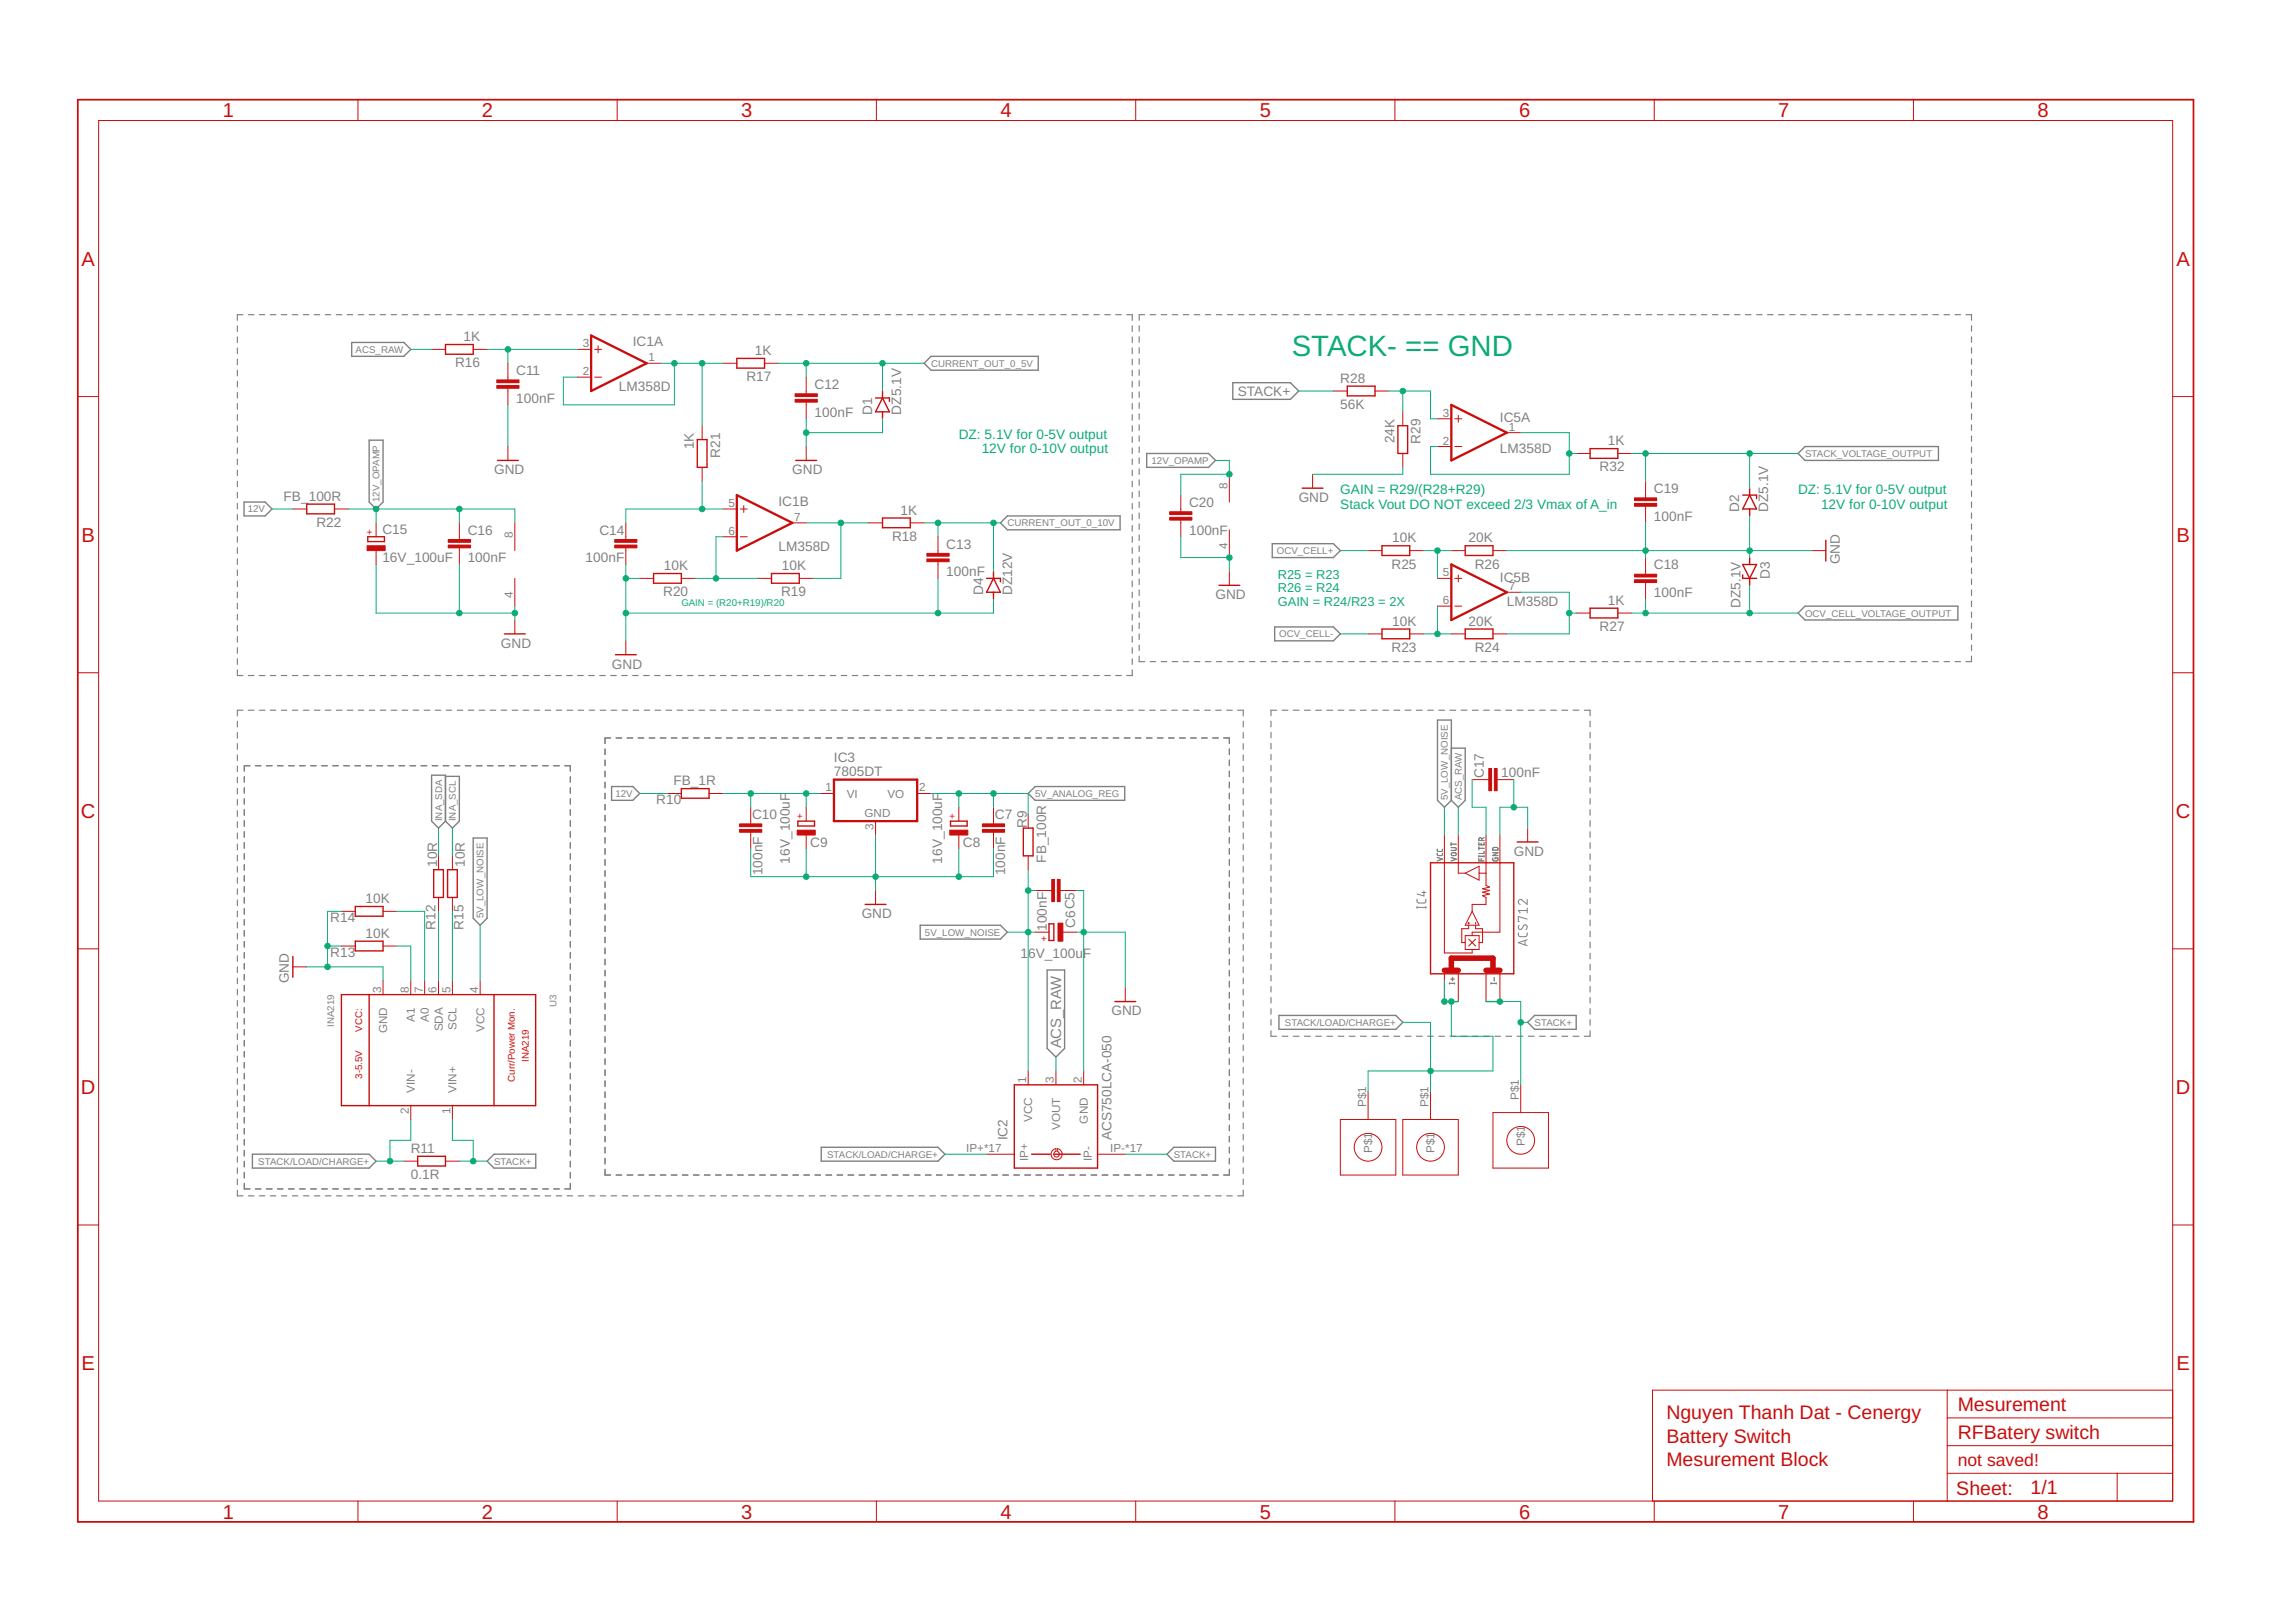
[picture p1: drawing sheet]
<svg xmlns="http://www.w3.org/2000/svg" width="420mm" height="297mm" viewBox="0 0 420 297" stroke-linecap="round" stroke-linejoin="round" font-family="sans-serif">
<defs><g id="words">
<text font-size="5.4" fill="#0dab76" x="236.5" y="65.2">STACK- == GND</text>
<g font-size="3.7" fill="#c90d0c">
<text x="40.8" y="21.4">1</text>
<text x="88.2" y="21.4">2</text>
<text x="135.7" y="21.4">3</text>
<text x="183.2" y="21.4">4</text>
<text x="230.6" y="21.4">5</text>
<text x="278.1" y="21.4">6</text>
<text x="325.6" y="21.4">7</text>
<text x="373" y="21.4">8</text>
<text x="14.9" y="48.6">A</text>
<text x="398.4" y="48.6">A</text>
<text x="14.9" y="99.1">B</text>
<text x="398.4" y="99.1">B</text>
<text x="14.8" y="149.7">C</text>
<text x="398.3" y="149.7">C</text>
<text x="14.8" y="200.2">D</text>
<text x="398.3" y="200.2">D</text>
<text x="14.9" y="250.8">E</text>
<text x="398.4" y="250.8">E</text>
<text x="40.8" y="277.9">1</text>
<text x="88.2" y="277.9">2</text>
<text x="135.7" y="277.9">3</text>
<text x="183.2" y="277.9">4</text>
<text x="230.6" y="277.9">5</text>
<text x="278.1" y="277.9">6</text>
<text x="325.6" y="277.9">7</text>
<text x="373" y="277.9">8</text>
</g>
<g font-size="3.6" fill="#c90d0c">
<text x="305.1" y="259.7">Nguyen Thanh Dat - Cenergy</text>
<text x="358.4" y="258.2">Mesurement</text>
<text x="358.4" y="263.3">RFBatery switch</text>
<text x="305.1" y="264.1">Battery Switch</text>
<text x="305.1" y="268.4">Mesurement Block</text>
<text x="358.1" y="273.6">Sheet:</text>
<text x="371.7" y="273.5">1/1</text>
</g>
<text font-size="3.2" fill="#c90d0c" x="358.4" y="268.4">not saved!</text>
<text font-size="2.7" fill="#808080" x="194.3" y="191.9" transform="rotate(-90 194.3 191.9)">ACS_RAW</text>
<g font-size="2.5" fill="#808080">
<text x="84.8" y="62.4">1K</text>
<text x="115.8" y="63.3">IC1A</text>
<text x="138.2" y="65">1K</text>
<text x="83.3" y="67.2">R16</text>
<text x="94.5" y="68.6">C11</text>
<text x="113.3" y="71.6">LM358D</text>
<text x="136.7" y="69.8">R17</text>
<text x="149.1" y="71.2">C12</text>
<text x="245.4" y="70.1">R28</text>
<text x="94.5" y="73.7">100nF</text>
<text x="149.1" y="76.3">100nF</text>
<text x="159.7" y="75.9" transform="rotate(-90 159.7 75.9)">D1</text>
<text x="165" y="75.9" transform="rotate(-90 165 75.9)">DZ5.1V</text>
<text x="226.6" y="72.5">STACK+</text>
<text x="245.4" y="74.9">56K</text>
<text x="274.6" y="77.3">IC5A</text>
<text x="127" y="82.3" transform="rotate(-90 127 82.3)">1K</text>
<text x="131.8" y="83.8" transform="rotate(-90 131.8 83.8)">R21</text>
<text x="255.3" y="81.1" transform="rotate(-90 255.3 81.1)">24K</text>
<text x="260.1" y="81.2" transform="rotate(-90 260.1 81.2)">R29</text>
<text x="274.6" y="83">LM358D</text>
<text x="294.4" y="81.5">1K</text>
<text x="90.4" y="86.8">GND</text>
<text x="145.1" y="86.8">GND</text>
<text x="292.9" y="86.3">R32</text>
<text x="51.9" y="91.6">FB_100R</text>
<text x="142.5" y="92.5">IC1B</text>
<text x="164.8" y="94.2">1K</text>
<text x="217.7" y="92.8">C20</text>
<text x="237.8" y="91.9">GND</text>
<text x="302.8" y="95.3">100nF</text>
<text x="302.8" y="90.2">C19</text>
<text x="318.4" y="93.7" transform="rotate(-90 318.4 93.7)">D2</text>
<text x="323.7" y="93.7" transform="rotate(-90 323.7 93.7)">DZ5.1V</text>
<text x="57.9" y="96.4">R22</text>
<text x="70" y="97.7">C15</text>
<text x="85.6" y="97.9">C16</text>
<text x="109.7" y="97.9">C14</text>
<text x="142.5" y="100.8">LM358D</text>
<text x="163.3" y="99">R18</text>
<text x="173.2" y="100.4">C13</text>
<text x="217.7" y="97.9">100nF</text>
<text x="254.9" y="99.2">10K</text>
<text x="268.9" y="99.2">20K</text>
<text x="70" y="102.8">16V_100uF</text>
<text x="85.6" y="102.9">100nF</text>
<text x="107.2" y="102.9">100nF</text>
<text x="121.5" y="104.3">10K</text>
<text x="143.1" y="104.3">10K</text>
<text x="173.2" y="105.5">100nF</text>
<text x="254.8" y="104">R25</text>
<text x="270" y="104">R26</text>
<text x="274.6" y="106.5">IC5B</text>
<text x="302.8" y="104.2">C18</text>
<text x="324" y="106" transform="rotate(-90 324 106)">D3</text>
<text x="336.8" y="103.3" transform="rotate(-90 336.8 103.3)">GND</text>
<text x="121.4" y="109.1">R20</text>
<text x="143" y="109.1">R19</text>
<text x="180" y="108.9" transform="rotate(-90 180 108.9)">D4</text>
<text x="185.3" y="108.9" transform="rotate(-90 185.3 108.9)">DZ12V</text>
<text x="222.5" y="109.7">GND</text>
<text x="275.9" y="110.9">LM358D</text>
<text x="294.4" y="110.7">1K</text>
<text x="302.8" y="109.3">100nF</text>
<text x="318.7" y="111.3" transform="rotate(-90 318.7 111.3)">DZ5.1V</text>
<text x="91.7" y="118.5">GND</text>
<text x="254.8" y="119.3">R23</text>
<text x="254.9" y="114.5">10K</text>
<text x="268.9" y="114.5">20K</text>
<text x="270" y="119.3">R24</text>
<text x="292.9" y="115.5">R27</text>
<text x="112" y="122.4">GND</text>
<text x="123.3" y="143.7">FB_1R</text>
<text x="152.7" y="142">7805DT</text>
<text x="152.7" y="139.5">IC3</text>
<text x="271.7" y="142.4" transform="rotate(-90 271.7 142.4)">C17</text>
<text x="274.8" y="142.3">100nF</text>
<text x="120.1" y="147.2">R10</text>
<text x="137.7" y="149.9">C10</text>
<text x="182.1" y="149.9">C7</text>
<text x="148.3" y="155.1">C9</text>
<text x="176.3" y="155.1">C8</text>
<text x="188" y="151.6" transform="rotate(-90 188 151.6)">R9</text>
<text x="80" y="158.7" transform="rotate(-90 80 158.7)">10R</text>
<text x="85.1" y="158.7" transform="rotate(-90 85.1 158.7)">10R</text>
<text x="139.6" y="160.2" transform="rotate(-90 139.6 160.2)">100nF</text>
<text x="144.6" y="158" transform="rotate(-90 144.6 158)">16V_100uF</text>
<text x="172.5" y="158" transform="rotate(-90 172.5 158)">16V_100uF</text>
<text x="184" y="160.2" transform="rotate(-90 184 160.2)">100nF</text>
<text x="191.5" y="157.9" transform="rotate(-90 191.5 157.9)">FB_100R</text>
<text x="277.1" y="156.6">GND</text>
<text x="66.9" y="165.3">10K</text>
<text x="60.5" y="168.8">R14</text>
<text x="66.9" y="171.6">10K</text>
<text x="79.8" y="170.1" transform="rotate(-90 79.8 170.1)">R12</text>
<text x="84.8" y="170.1" transform="rotate(-90 84.8 170.1)">R15</text>
<text x="157.8" y="168.1">GND</text>
<text x="191.7" y="170.4" transform="rotate(-90 191.7 170.4)">100nF</text>
<text x="196.8" y="169.9" transform="rotate(-90 196.8 169.9)">C6C5</text>
<text x="52.9" y="180" transform="rotate(-90 52.9 180)">GND</text>
<text x="60.5" y="175.2">R13</text>
<text x="186.8" y="175.4">16V_100uF</text>
<text x="203.5" y="185.8">GND</text>
<text x="184.4" y="208.7" transform="rotate(-90 184.4 208.7)">IC2</text>
<text x="203.5" y="208.7" transform="rotate(-90 203.5 208.7)">ACS750LCA-050</text>
<text x="75.2" y="215.8">0.1R</text>
<text x="75.2" y="211">R11</text>
</g>
<g font-size="2.5" fill="#0dab76">
<text x="175.5" y="80.3">DZ: 5.1V for 0-5V output</text>
<text x="179.7" y="83">12V for 0-10V output</text>
<text x="245.4" y="90.5">GAIN = R29/(R28+R29)</text>
<text x="245.4" y="93.2">Stack Vout DO NOT exceed 2/3 Vmax of A_in</text>
<text x="329.2" y="90.5">DZ: 5.1V for 0-5V output</text>
<text x="333.4" y="93.2">12V for 0-10V output</text>
</g>
<g font-size="2.3" fill="#0dab76">
<text x="233.9" y="105.9">R25 = R23</text>
<text x="233.9" y="108.4">R26 = R24</text>
<text x="233.9" y="110.9">GAIN = R24/R23 = 2X</text>
</g>
<g font-size="2.1" fill="#808080">
<text x="106.7" y="63.6">3</text>
<text x="106.7" y="68.7">2</text>
<text x="118.7" y="66.1">1</text>
<text x="264.2" y="76.3">3</text>
<text x="264.2" y="81.4">2</text>
<text x="276.2" y="78.8">1</text>
<text x="224.7" y="89.5" transform="rotate(-90 224.7 89.5)">8</text>
<text x="133.4" y="92.8">5</text>
<text x="145.4" y="95.3">7</text>
<text x="93.9" y="98.4" transform="rotate(-90 93.9 98.4)">8</text>
<text x="133.4" y="97.9">6</text>
<text x="224.7" y="100.5" transform="rotate(-90 224.7 100.5)">4</text>
<text x="264.2" y="105.5">5</text>
<text x="93.9" y="109.4" transform="rotate(-90 93.9 109.4)">4</text>
<text x="264.2" y="110.6">6</text>
<text x="276.2" y="108">7</text>
<text x="151.1" y="144.9">1</text>
<text x="155" y="146">VI</text>
<text x="158.3" y="149.5">GND</text>
<text x="162.5" y="146">VO</text>
<text x="168.3" y="144.9">2</text>
<text x="159.9" y="151.8" transform="rotate(-90 159.9 151.8)">3</text>
<text x="69.8" y="181.7" transform="rotate(-90 69.8 181.7)">3</text>
<text x="74.9" y="181.7" transform="rotate(-90 74.9 181.7)">8</text>
<text x="77.4" y="181.7" transform="rotate(-90 77.4 181.7)">7</text>
<text x="79.9" y="181.7" transform="rotate(-90 79.9 181.7)">6</text>
<text x="82.5" y="181.7" transform="rotate(-90 82.5 181.7)">5</text>
<text x="87.6" y="181.7" transform="rotate(-90 87.6 181.7)">4</text>
<text x="70.9" y="189.1" transform="rotate(-90 70.9 189.1)">GND</text>
<text x="76" y="187" transform="rotate(-90 76 187)">A1</text>
<text x="78.5" y="187" transform="rotate(-90 78.5 187)">A0</text>
<text x="81.1" y="188.8" transform="rotate(-90 81.1 188.8)">SDA</text>
<text x="83.6" y="188.5" transform="rotate(-90 83.6 188.5)">SCL</text>
<text x="88.7" y="188.9" transform="rotate(-90 88.7 188.9)">VCC</text>
<text x="74.9" y="203.9" transform="rotate(-90 74.9 203.9)">2</text>
<text x="76" y="200" transform="rotate(-90 76 200)">VIN-</text>
<text x="82.5" y="203.9" transform="rotate(-90 82.5 203.9)">1</text>
<text x="83.6" y="200" transform="rotate(-90 83.6 200)">VIN+</text>
<text x="187.9" y="198.2" transform="rotate(-90 187.9 198.2)">1</text>
<text x="193" y="198.2" transform="rotate(-90 193 198.2)">3</text>
<text x="198" y="198.2" transform="rotate(-90 198 198.2)">2</text>
<text x="250.1" y="202.6" transform="rotate(-90 250.1 202.6)">P$1</text>
<text x="261.5" y="202.6" transform="rotate(-90 261.5 202.6)">P$1</text>
<text x="278" y="201.3" transform="rotate(-90 278 201.3)">P$1</text>
<text x="189" y="205.4" transform="rotate(-90 189 205.4)">VCC</text>
<text x="194.1" y="206.8" transform="rotate(-90 194.1 206.8)">VOUT</text>
<text x="199.2" y="205.6" transform="rotate(-90 199.2 205.6)">GND</text>
<text x="279.2" y="209.7" transform="rotate(-90 279.2 209.7)">P$1</text>
<text x="176.9" y="210.9">IP+*17</text>
<text x="188.2" y="212.5" transform="rotate(-90 188.2 212.5)">IP+</text>
<text x="199.9" y="212.5" transform="rotate(-90 199.9 212.5)">IP-</text>
<text x="203.3" y="210.9">IP-*17</text>
<text x="251.2" y="211" transform="rotate(-90 251.2 211)">P$1</text>
<text x="262.7" y="211" transform="rotate(-90 262.7 211)">P$1</text>
</g>
<g font-size="1.8" fill="#808080">
<text x="65.1" y="64.6">ACS_RAW</text>
<text x="170.5" y="67.1">CURRENT_OUT_0_5V</text>
<text x="330.5" y="83.6">STACK_VOLTAGE_OUTPUT</text>
<text x="210.8" y="84.9">12V_OPAMP</text>
<text x="45.4" y="93.8">12V</text>
<text x="69.5" y="91.9" transform="rotate(-90 69.5 91.9)">12V_OPAMP</text>
<text x="184.4" y="96.3">CURRENT_OUT_0_10V</text>
<text x="233.8" y="101.4">OCV_CELL+</text>
<text x="330.5" y="112.8">OCV_CELL_VOLTAGE_OUTPUT</text>
<text x="234.2" y="116.6">OCV_CELL-</text>
<text x="112.7" y="145.8">12V</text>
<text x="189.5" y="145.8">5V_ANALOG_REG</text>
<text x="265.1" y="146.5" transform="rotate(-90 265.1 146.5)">5V_LOW_NOISE</text>
<text x="267.6" y="146.5" transform="rotate(-90 267.6 146.5)">ACS_RAW</text>
<text x="80.9" y="150.3" transform="rotate(-90 80.9 150.3)">INA_SDA</text>
<text x="83.5" y="150.3" transform="rotate(-90 83.5 150.3)">INA_SCL</text>
<text x="88.5" y="168.1" transform="rotate(-90 88.5 168.1)">5V_LOW_NOISE</text>
<text x="169.3" y="171.2">5V_LOW_NOISE</text>
<text x="101.9" y="184.3" transform="rotate(-90 101.9 184.3)">U3</text>
<text x="61.2" y="188" transform="rotate(-90 61.2 188)">INA219</text>
<text x="235.2" y="187.8">STACK/LOAD/CHARGE+</text>
<text x="280.9" y="187.8">STACK+</text>
<text x="47.3" y="213.1">STACK/LOAD/CHARGE+</text>
<text x="90.4" y="213.1">STACK+</text>
<text x="151.4" y="211.9">STACK/LOAD/CHARGE+</text>
<text x="214.9" y="211.9">STACK+</text>
</g>
<g font-size="1.8" fill="#c90d0c">
<text x="68.3" y="97.8" transform="rotate(-90 68.3 97.8)">+</text>
<text x="147" y="149.9" transform="rotate(-90 147 149.9)">+</text>
<text x="174.9" y="149.9" transform="rotate(-90 174.9 149.9)">+</text>
<text x="190.6" y="172.5">+</text>
<text x="66.3" y="188.8" transform="rotate(-90 66.3 188.8)">VCC:</text>
<text x="66.3" y="197.4" transform="rotate(-90 66.3 197.4)">3-5.5V</text>
<text x="96.8" y="194.3" transform="rotate(-90 96.8 194.3)">INA219</text>
<text x="94.3" y="198" transform="rotate(-90 94.3 198)">Curr/Power Mon.</text>
</g>
<text font-size="1.8" fill="#0dab76" x="124.7" y="110.9">GAIN = (R20+R19)/R20</text>
</g></defs>
<g fill="none" stroke="#808080" stroke-width=".21">
<path d="M43.5 59.6v1.1M44.5 57.6h-1v1M45.5 57.6h1M47.5 57.6h1M49.5 57.6h1M51.5 57.6h1M53.5 57.6h1M55.5 57.6h1M57.5 57.6h1M59.5 57.6h1.1M61.6 57.6h1M63.6 57.6h1"/>
<path d="M65.6 57.6h1M67.6 57.6h1M69.6 57.6h1M71.6 57.6h1M73.6 57.6h1M75.6 57.6h1M77.6 57.6h1M79.7 57.6h.9M81.7 57.6h1M83.7 57.6h1M85.7 57.6h1M87.7 57.6h1"/>
<path d="M89.7 57.6h1M91.7 57.6h1M93.7 57.6h1M95.7 57.6h1M97.7 57.6h1M99.7 57.6h1.1M101.7 57.6h1.1M103.8 57.6h1M105.8 57.6h1M107.8 57.6h1M109.8 57.6h1M111.8 57.6h1"/>
<path d="M113.8 57.6h1M115.8 57.6h1M117.8 57.6h1.1M119.8 57.6h1M121.9 57.6h1M123.9 57.6h1M125.9 57.6h1M127.9 57.6h1M129.9 57.6h1M131.9 57.6h1M133.9 57.6h1M135.9 57.6h1"/>
<path d="M137.9 57.6h1M139.9 57.6h1M141.9 57.6h1.1M144 57.6h1M146 57.6h1M148 57.6h1M150 57.6h1M152 57.6h1M154 57.6h1M156 57.6h1M158 57.6h1M160 57.6h1.1"/>
<path d="M162.1 57.6h1M164.1 57.6h1M166.1 57.6h1M168.1 57.6h1M170.1 57.6h1M172.1 57.6h1M174.1 57.6h1M176.1 57.6h1M178.1 57.6h1M180.1 57.6h1M182.2 57.6h1M184.2 57.6h1"/>
<path d="M186.2 57.6h1M188.2 57.6h1M190.2 57.6h1M192.2 57.6h1M194.2 57.6h1M196.2 57.6h1M198.2 57.6h1M200.2 57.6h1.1M202.2 57.6h1.1M204.3 57.6h1M206.3 57.6h1v1M207.3 59.6v1.1"/>
<path d="M208.6 59.6v1M209.6 57.6h-1v1M210.6 57.6h1M212.6 57.6h1M214.6 57.6h1M216.6 57.6h1M218.7 57.6h1M220.7 57.6h1M222.7 57.6h1M224.7 57.6h1M226.7 57.6h1M228.7 57.6h1"/>
<path d="M230.8 57.6h1M232.8 57.6h1M234.8 57.6h1M236.8 57.6h1M238.8 57.6h1M240.8 57.6h1.1M242.9 57.6h1M244.9 57.6h1M246.9 57.6h1M248.9 57.6h1M250.9 57.6h1M253 57.6h1"/>
<path d="M255 57.6h1M257 57.6h1M259 57.6h1M261 57.6h1M263 57.6h1.1M265.1 57.6h1M267.1 57.6h1M269.1 57.6h1M271.1 57.6h1M273.1 57.6h1.1M275.1 57.6h1.1M277.2 57.6h1"/>
<path d="M279.2 57.6h1M281.2 57.6h1M283.2 57.6h1M285.2 57.6h1.1M287.3 57.6h1M289.3 57.6h1M291.3 57.6h1M293.3 57.6h1M295.3 57.6h1.1M297.3 57.6h1.1M299.4 57.6h1M301.4 57.6h1"/>
<path d="M303.4 57.6h1M305.4 57.6h1.1M307.4 57.6h1.1M309.5 57.6h1M311.5 57.6h1M313.5 57.6h1M315.5 57.6h1M317.5 57.6h1.1M319.6 57.6h1M321.6 57.6h1M323.6 57.6h1M325.6 57.6h1"/>
<path d="M327.6 57.6h1.1M329.6 57.6h1.1M331.7 57.6h1M333.7 57.6h1M335.7 57.6h1M337.7 57.6h1.1M339.7 57.6h1.1M341.8 57.6h1M343.8 57.6h1M345.8 57.6h1M347.8 57.6h1M349.8 57.6h1.1"/>
<path d="M351.9 57.6h1M353.9 57.6h1M355.9 57.6h1M357.9 57.6h1M359.9 57.6h1v1M360.9 59.6v1M43.5 61.7v1M43.5 63.7v1M43.5 65.7v1.1M43.5 67.8v1M43.5 69.8v1M43.5 71.8v1.1"/>
<path d="M43.5 73.9v1M43.5 75.9v1M43.5 77.9v1.1M43.5 79.9v1.1M207.3 61.7v1M207.3 63.7v1M207.3 65.7v1.1M207.3 67.8v1M207.3 69.8v1M207.3 71.8v1.1M207.3 73.9v1M207.3 75.9v1"/>
<path d="M207.3 77.9v1.1M207.3 79.9v1.1M208.6 61.6v1.1M208.6 63.6v1.1M208.6 65.7v1M208.6 67.7v1M208.6 69.7v1M208.6 71.7v1M208.6 73.7v1M208.6 75.7v1.1M208.6 77.7v1.1M208.6 79.8v1"/>
<path d="M360.9 61.6v1.1M360.9 63.6v1.1M360.9 65.7v1M360.9 67.7v1M360.9 69.7v1M360.9 71.7v1M360.9 73.7v1M360.9 75.7v1.1M360.9 77.7v1.1M360.9 79.8v1M43.5 82v1M43.5 84v1"/>
<path d="M43.5 86v1.1M43.5 88.1v1M43.5 90.1v1M43.5 92.1v1.1M43.5 94.2v1M43.5 96.2v1M43.5 98.2v1.1M207.3 82v1M207.3 84v1M207.3 86v1.1M207.3 88.1v1M207.3 90.1v1"/>
<path d="M207.3 92.1v1.1M207.3 94.2v1M207.3 96.2v1M207.3 98.2v1.1M208.6 81.8v1M208.6 83.8v1M208.6 85.8v1M208.6 87.8v1M208.6 89.9v1M208.6 91.9v1M208.6 93.9v1M208.6 95.9v1"/>
<path d="M208.6 97.9v1M208.6 99.9v1M360.9 81.8v1M360.9 83.8v1M360.9 85.8v1M360.9 87.8v1M360.9 89.9v1M360.9 91.9v1M360.9 93.9v1M360.9 95.9v1M360.9 97.9v1M360.9 99.9v1"/>
<path d="M43.5 100.2v1.1M43.5 102.3v1M43.5 104.3v1M43.5 106.3v1.1M43.5 108.4v1M43.5 110.4v1M43.5 112.4v1.1M43.5 114.5v1M43.5 116.5v1M43.5 118.5v1.1M207.3 100.2v1.1M207.3 102.3v1"/>
<path d="M207.3 104.3v1M207.3 106.3v1.1M207.3 108.4v1M207.3 110.4v1M207.3 112.4v1.1M207.3 114.5v1M207.3 116.5v1M207.3 118.5v1.1M208.6 101.9v1.1M208.6 103.9v1.1M208.6 106v1M208.6 108v1"/>
<path d="M208.6 110v1M208.6 112v1M208.6 114v1M208.6 116v1.1M208.6 118.1v1M360.9 101.9v1.1M360.9 103.9v1.1M360.9 106v1M360.9 108v1M360.9 110v1M360.9 112v1M360.9 114v1"/>
<path d="M360.9 116v1.1M360.9 118.1v1M43.5 120.6v1M43.5 122.6v1h1M43.5 132v1.1M43.5 134.1v1M43.5 136.1v1M43.5 138.2v1M44.5 130h-1v1M45.5 123.6h1M45.5 130h1M47.5 123.6h1"/>
<path d="M47.5 130h1M49.5 123.6h1M49.5 130h1M51.5 123.6h1M51.5 130h1M53.5 123.6h1M53.5 130h1M55.5 123.6h1M55.5 130h1.1M57.5 123.6h1M57.6 130h1M59.5 123.6h1.1"/>
<path d="M59.6 130h1M61.6 123.6h1M61.6 130h1M63.6 123.6h1M63.6 130h1M65.6 123.6h1M65.6 130h1M67.6 123.6h1M67.6 130h1M69.6 123.6h1M69.6 130h1M71.6 123.6h1"/>
<path d="M71.6 130h1M73.6 123.6h1M73.6 130h1.1M75.6 123.6h1M75.6 130h1.1M77.6 123.6h1M77.7 130h1M79.7 123.6h.9M79.7 130h1M81.7 123.6h1M81.7 130h1M83.7 123.6h1"/>
<path d="M83.7 130h1M85.7 123.6h1M85.7 130h1M87.7 123.6h1M87.7 130h1.1M89.7 123.6h1M89.7 130h1.1M91.7 123.6h1M91.8 130h1M93.7 123.6h1M93.8 130h1M95.7 123.6h1"/>
<path d="M95.8 130h1M97.7 123.6h1M97.8 130h1M99.7 123.6h1.1M99.8 130h1M101.7 123.6h1.1M101.8 130h1M103.8 123.6h1M103.8 130h1M105.8 123.6h1M105.9 130h.9M107.8 123.6h1"/>
<path d="M107.9 130h1M109.8 123.6h1M109.9 130h1M110.8 137.1v1M110.8 139.1v1M111.8 135.1h-1v1M111.8 123.6h1M111.9 130h1M112.8 135.1h1M113.8 123.6h1M113.9 130h1M114.8 135.1h1"/>
<path d="M115.8 123.6h1M115.9 130h1M116.8 135.1h1.1M117.8 123.6h1.1M117.9 130h1M118.9 135.1h1M119.8 123.6h1M119.9 130h1M120.9 135.1h1M121.9 123.6h1M121.9 130h1.1M122.9 135.1h1"/>
<path d="M123.9 123.6h1M124 130h1M124.9 135.1h1M125.9 123.6h1M126 130h1M127 135.1h1M127.9 123.6h1M128 130h1M129 135.1h1M129.9 123.6h1M130 130h1M131 135.1h1"/>
<path d="M131.9 123.6h1M132 130h1M133 135.1h1M133.9 123.6h1M134 130h1M135 135.1h1.1M135.9 123.6h1M136 130h1M137.1 135.1h1M137.9 123.6h1M138 130h1.1M139.1 135.1h1"/>
<path d="M139.9 123.6h1M140.1 130h1M141.1 135.1h1M141.9 123.6h1.1M142.1 130h1M143.1 135.1h1M144 123.6h1M144.1 130h1M145.2 135.1h1M146 123.6h1M146.1 130h1M147.2 135.1h1"/>
<path d="M148 123.6h1M148.1 130h1M149.2 135.1h1M150 123.6h1M150.1 130h1M151.2 135.1h1.1M152 123.6h1M152.1 130h1M153.2 135.1h1.1M154 123.6h1M154.1 130h1.1M155.3 135.1h1"/>
<path d="M156 123.6h1M156.1 130h1.1M157.3 135.1h1M158 123.6h1M158.2 130h1M159.3 135.1h1M160 123.6h1.1M160.2 130h1M161.3 135.1h1M162.1 123.6h1M162.2 130h1M163.4 135.1h1"/>
<path d="M164.1 123.6h1M164.2 130h1M165.4 135.1h1M166.1 123.6h1M166.2 130h1M167.4 135.1h1M168.1 123.6h1M168.2 130h1M169.4 135.1h1.1M170.1 123.6h1M170.2 130h1.1M171.4 135.1h1.1"/>
<path d="M172.1 123.6h1M172.3 130h1M173.5 135.1h1M174.1 123.6h1M174.3 130h1M175.5 135.1h1M176.1 123.6h1M176.3 130h1M177.5 135.1h1M178.1 123.6h1M178.3 130h1M179.5 135.1h1.1"/>
<path d="M180.1 123.6h1M180.3 130h1M181.6 135.1h1M182.2 123.6h1M182.3 130h1M183.6 135.1h1M184.2 123.6h1M184.3 130h1M185.6 135.1h1M186.2 123.6h1M186.3 130h1M187.6 135.1h1.1"/>
<path d="M188.2 123.6h1M188.4 130h1M189.7 135.1h1M190.2 123.6h1M190.4 130h1M191.7 135.1h1M192.2 123.6h1M192.4 130h1M193.7 135.1h1M194.2 123.6h1M194.4 130h1M195.7 135.1h1"/>
<path d="M196.2 123.6h1M196.4 130h1M197.7 135.1h1.1M198.2 123.6h1M198.4 130h1M199.8 135.1h1M200.2 123.6h1.1M200.4 130h1M201.8 135.1h1M202.2 123.6h1.1M202.4 130h1.1M203.8 135.1h1"/>
<path d="M204.3 123.6h1M204.4 130h1.1M205.8 135.1h1.1M206.5 130h1M207.3 120.6v1M207.3 122.6v1h-1M207.9 135.1h1M208.5 130h1M208.6 120.1v1h1M209.9 135.1h1M210.5 130h1M210.6 121.1h1"/>
<path d="M211.9 135.1h1M212.5 130h1M212.6 121.1h1M213.9 135.1h1M214.5 130h1M214.6 121.1h1M215.9 135.1h1.1M216.5 130h1M216.6 121.1h1M218 135.1h1M218.5 130h1M218.7 121.1h1"/>
<path d="M220 135.1h1M220.6 130h1M220.7 121.1h1M222 135.1h1M222.6 130h1M222.7 121.1h1M224 135.1h1.1v1M224.6 130h1M224.7 121.1h1M225.1 137.1v1M225.1 139.1v1M226.6 130h1v1"/>
<path d="M226.7 121.1h1M227.6 132v1.1M227.6 134.1v1M227.6 136.1v1M227.6 138.2v1M228.7 121.1h1M230.8 121.1h1M232.7 132v1M232.7 134v1M232.7 136v1.1M232.7 138.1v1M232.8 121.1h1"/>
<path d="M233.7 130h-1v1M234.7 130h1.1M234.8 121.1h1M236.8 130h1M236.8 121.1h1M238.8 121.1h1M238.8 130h1.1M240.8 121.1h1.1M240.9 130h1M242.9 121.1h1M242.9 130h1.1M244.9 121.1h1"/>
<path d="M245 130h1M246.9 121.1h1M247 130h1.1M248.9 121.1h1M249.1 130h1M250.9 121.1h1M251.1 130h1.1M253 121.1h1M253.2 130h1M255 121.1h1M255.2 130h1.1M257 121.1h1"/>
<path d="M257.3 130h1M259 121.1h1M259.3 130h1.1M261 121.1h1M261.4 130h1M263 121.1h1.1M263.4 130h1.1M265.1 121.1h1M265.5 130h1M267.1 121.1h1M267.5 130h1.1M269.1 121.1h1"/>
<path d="M269.6 130h1M271.1 121.1h1M271.6 130h1M273.1 121.1h1.1M273.7 130h1M275.1 121.1h1.1M275.7 130h1.1M277.2 121.1h1M277.7 130h1.1M279.2 121.1h1M279.8 130h1.1M281.2 121.1h1"/>
<path d="M281.9 130h1M283.2 121.1h1M283.9 130h1M285.2 121.1h1.1M285.9 130h1.1M287.3 121.1h1M288 130h1.1M289.3 121.1h1M290 130h1.1v1M291.1 132v1M291.1 134v1M291.1 136v1.1"/>
<path d="M291.1 138.1v1M291.3 121.1h1M293.3 121.1h1M295.3 121.1h1.1M297.3 121.1h1.1M299.4 121.1h1M301.4 121.1h1M303.4 121.1h1M305.4 121.1h1.1M307.4 121.1h1.1M309.5 121.1h1M311.5 121.1h1"/>
<path d="M313.5 121.1h1M315.5 121.1h1M317.5 121.1h1.1M319.6 121.1h1M321.6 121.1h1M323.6 121.1h1M325.6 121.1h1M327.6 121.1h1.1M329.6 121.1h1.1M331.7 121.1h1M333.7 121.1h1M335.7 121.1h1"/>
<path d="M337.7 121.1h1.1M339.7 121.1h1.1M341.8 121.1h1M343.8 121.1h1M345.8 121.1h1M347.8 121.1h1M349.8 121.1h1.1M351.9 121.1h1M353.9 121.1h1M355.9 121.1h1M357.9 121.1h1M360.9 120.1v1h-1"/>
<path d="M43.5 140.2v1M43.5 142.2v1.1M43.5 144.3v1M43.5 146.3v1.1M43.5 148.4v1M43.5 150.4v1M43.5 152.4v1.1M43.5 154.5v1M43.5 156.5v1.1M43.5 158.6v1M44.7 142.2v1M44.7 144.2v1"/>
<path d="M44.7 146.2v1M44.7 148.2v1M44.7 150.2v1M44.7 152.2v1M44.7 154.2v1M44.7 156.2v1M44.7 158.2v1.1M45.8 140.1h-1.1v1M46.8 140.1h1M48.8 140.1h1M50.8 140.1h1M52.8 140.1h1"/>
<path d="M54.8 140.1h1.1M56.9 140.1h1M58.9 140.1h1M60.9 140.1h1M62.9 140.1h1.1M65 140.1h1M67 140.1h1M69 140.1h1M71 140.1h1.1M73 140.1h1.1M75.1 140.1h1M77.1 140.1h1"/>
<path d="M79.1 140.1h1M81.1 140.1h1.1M83.2 140.1h1M85.2 140.1h1M87.2 140.1h1M89.2 140.1h1.1M91.2 140.1h1.1M93.3 140.1h1M95.3 140.1h1M97.3 140.1h1M99.4 140.1h1M101.4 140.1h1"/>
<path d="M103.4 140.1h1v1M104.4 142.2v1M104.4 144.2v1M104.4 146.2v1M104.4 148.2v1M104.4 150.2v1M104.4 152.2v1M104.4 154.2v1M104.4 156.2v1M104.4 158.2v1.1M110.8 141.1v1.1M110.8 143.2v1"/>
<path d="M110.8 145.2v1M110.8 147.2v1M110.8 149.2v1.1M110.8 151.3v1M110.8 153.3v1M110.8 155.3v1M110.8 157.3v1M110.8 159.4v1M225.1 141.1v1.1M225.1 143.2v1M225.1 145.2v1M225.1 147.2v1"/>
<path d="M225.1 149.2v1.1M225.1 151.3v1M225.1 153.3v1M225.1 155.3v1M225.1 157.3v1M225.1 159.4v1M227.6 140.2v1M227.6 142.2v1.1M227.6 144.3v1M227.6 146.3v1.1M227.6 148.4v1M227.6 150.4v1"/>
<path d="M227.6 152.4v1.1M227.6 154.5v1M227.6 156.5v1.1M227.6 158.6v1M232.7 140.1v1M232.7 142.1v1M232.7 144.1v1.1M232.7 146.2v1M232.7 148.2v1M232.7 150.2v1M232.7 152.2v1M232.7 154.2v1.1"/>
<path d="M232.7 156.3v1M232.7 158.3v1M291.1 140.1v1M291.1 142.1v1M291.1 144.1v1.1M291.1 146.2v1M291.1 148.2v1M291.1 150.2v1M291.1 152.2v1M291.1 154.2v1.1M291.1 156.3v1M291.1 158.3v1"/>
<path d="M43.5 160.6v1.1M43.5 162.7v1M43.5 164.7v1.1M43.5 166.8v1M43.5 168.8v1M43.5 170.8v1.1M43.5 172.9v1M43.5 174.9v1.1M43.5 177v1M43.5 179v1M44.7 160.3v1M44.7 162.3v1"/>
<path d="M44.7 164.3v1M44.7 166.3v1M44.7 168.3v1M44.7 170.3v1M44.7 172.3v1M44.7 174.3v1M44.7 176.3v1.1M44.7 178.4v1M104.4 160.3v1M104.4 162.3v1M104.4 164.3v1M104.4 166.3v1"/>
<path d="M104.4 168.3v1M104.4 170.3v1M104.4 172.3v1M104.4 174.3v1M104.4 176.3v1.1M104.4 178.4v1M110.8 161.4v1M110.8 163.4v1M110.8 165.4v1.1M110.8 167.4v1.1M110.8 169.5v1M110.8 171.5v1"/>
<path d="M110.8 173.5v1.1M110.8 175.6v1M110.8 177.6v1M110.8 179.6v1M225.1 161.4v1M225.1 163.4v1M225.1 165.4v1.1M225.1 167.4v1.1M225.1 169.5v1M225.1 171.5v1M225.1 173.5v1.1M225.1 175.6v1"/>
<path d="M225.1 177.6v1M225.1 179.6v1M227.6 160.6v1.1M227.6 162.7v1M227.6 164.7v1.1M227.6 166.8v1M227.6 168.8v1M227.6 170.8v1.1M227.6 172.9v1M227.6 174.9v1.1M227.6 177v1M227.6 179v1"/>
<path d="M232.7 160.3v1M232.7 162.3v1.1M232.7 164.4v1M232.7 166.4v1M232.7 168.4v1M232.7 170.4v1M232.7 172.4v1.1M232.7 174.5v1M232.7 176.5v1M232.7 178.5v1M291.1 160.3v1M291.1 162.3v1.1"/>
<path d="M291.1 164.4v1M291.1 166.4v1M291.1 168.4v1M291.1 170.4v1M291.1 172.4v1.1M291.1 174.5v1M291.1 176.5v1M291.1 178.5v1M43.5 181v1.1M43.5 183.1v1M43.5 185.1v1.1M43.5 187.2v1"/>
<path d="M43.5 189.2v1.1M43.5 191.3v1M43.5 193.3v1.1M43.5 195.3v1.1M43.5 197.4v1M43.5 199.4v1.1M44.7 180.4v1M44.7 182.4v1M44.7 184.4v1M44.7 186.4v1M44.7 188.4v1M44.7 190.4v1"/>
<path d="M44.7 192.4v1M44.7 194.5v1M44.7 196.5v1M44.7 198.5v1M104.4 180.4v1M104.4 182.4v1M104.4 184.4v1M104.4 186.4v1M104.4 188.4v1M104.4 190.4v1M104.4 192.4v1M104.4 194.5v1"/>
<path d="M104.4 196.5v1M104.4 198.5v1M110.8 181.6v1M110.8 183.7v1M110.8 185.7v1M110.8 187.7v1M110.8 189.7v1.1M110.8 191.7v1.1M110.8 193.8v1M110.8 195.8v1M110.8 197.8v1.1M110.8 199.9v1"/>
<path d="M225.1 181.6v1M225.1 183.7v1M225.1 185.7v1M225.1 187.7v1M225.1 189.7v1.1M225.1 191.7v1.1M225.1 193.8v1M225.1 195.8v1M225.1 197.8v1.1M225.1 199.9v1M227.6 181v1.1M227.6 183.1v1"/>
<path d="M227.6 185.1v1.1M227.6 187.2v1M227.6 189.2v1.1M227.6 191.3v1M227.6 193.3v1.1M227.6 195.3v1.1M227.6 197.4v1M227.6 199.4v1.1M232.7 180.6v1M232.7 182.6v1M232.7 184.6v1M232.7 186.6v1"/>
<path d="M232.7 188.6v1.1h1M234.7 189.7h1.1M236.8 189.7h1M238.8 189.7h1.1M240.9 189.7h1M242.9 189.7h1.1M245 189.7h1M247 189.7h1.1M249.1 189.7h1M251.1 189.7h1.1M253.2 189.7h1M255.2 189.7h1.1"/>
<path d="M257.3 189.7h1M259.3 189.7h1.1M261.4 189.7h1M263.4 189.7h1.1M265.5 189.7h1M267.5 189.7h1.1M269.6 189.7h1M271.6 189.7h1M273.7 189.7h1M275.7 189.7h1.1M277.7 189.7h1.1M279.8 189.7h1.1"/>
<path d="M281.9 189.7h1M283.9 189.7h1M285.9 189.7h1.1M288 189.7h1.1M291.1 180.6v1M291.1 182.6v1M291.1 184.6v1M291.1 186.6v1M291.1 188.6v1.1h-1.1M43.5 201.5v1M43.5 203.5v1.1M43.5 205.6v1"/>
<path d="M43.5 207.6v1M43.5 209.7v1M43.5 211.7v1M43.5 213.7v1.1M43.5 215.8v1M43.5 217.8v1.1h1M44.7 200.5v1M44.7 202.5v1M44.7 204.5v1M44.7 206.5v1M44.7 208.5v1M44.7 210.5v1.1"/>
<path d="M44.7 212.6v1M44.7 214.6v1M44.7 216.6v1h1.1M45.5 218.9h1M46.8 217.6h1M47.5 218.9h1M48.8 217.6h1M49.5 218.9h1M50.8 217.6h1M51.5 218.9h1M52.8 217.6h1M53.5 218.9h1"/>
<path d="M54.8 217.6h1.1M55.5 218.9h1.1M56.9 217.6h1M57.6 218.9h1M58.9 217.6h1M59.6 218.9h1M60.9 217.6h1M61.6 218.9h1M62.9 217.6h1.1M63.6 218.9h1M65 217.6h1M65.6 218.9h1"/>
<path d="M67 217.6h1M67.6 218.9h1M69 217.6h1M69.6 218.9h1M71 217.6h1.1M71.6 218.9h1M73 217.6h1.1M73.6 218.9h1.1M75.1 217.6h1M75.6 218.9h1.1M77.1 217.6h1M77.7 218.9h1"/>
<path d="M79.1 217.6h1M79.7 218.9h1M81.1 217.6h1.1M81.7 218.9h1M83.2 217.6h1M83.7 218.9h1M85.2 217.6h1M85.7 218.9h1M87.2 217.6h1M87.7 218.9h1.1M89.2 217.6h1.1M89.7 218.9h1.1"/>
<path d="M91.2 217.6h1.1M91.8 218.9h1M93.3 217.6h1M93.8 218.9h1M95.3 217.6h1M95.8 218.9h1M97.3 217.6h1M97.8 218.9h1M99.4 217.6h1M99.8 218.9h1M101.4 217.6h1M101.8 218.9h1"/>
<path d="M103.8 218.9h1M104.4 200.5v1M104.4 202.5v1M104.4 204.5v1M104.4 206.5v1M104.4 208.5v1M104.4 210.5v1.1M104.4 212.6v1M104.4 214.6v1M104.4 216.6v1h-1M105.9 218.9h.9M107.9 218.9h1"/>
<path d="M109.9 218.9h1M110.8 201.9v1M110.8 203.9v1M110.8 205.9v1M110.8 208v1M110.8 210v1M110.8 212v1M110.8 214v1.1h1M111.9 218.9h1M112.8 215.1h1M113.9 218.9h1M114.8 215.1h1"/>
<path d="M115.9 218.9h1M116.8 215.1h1.1M117.9 218.9h1M118.9 215.1h1M119.9 218.9h1M120.9 215.1h1M121.9 218.9h1.1M122.9 215.1h1M124 218.9h1M124.9 215.1h1M126 218.9h1M127 215.1h1"/>
<path d="M128 218.9h1M129 215.1h1M130 218.9h1M131 215.1h1M132 218.9h1M133 215.1h1M134 218.9h1M135 215.1h1.1M136 218.9h1M137.1 215.1h1M138 218.9h1.1M139.1 215.1h1"/>
<path d="M140.1 218.9h1M141.1 215.1h1M142.1 218.9h1M143.1 215.1h1M144.1 218.9h1M145.2 215.1h1M146.1 218.9h1M147.2 215.1h1M148.1 218.9h1M149.2 215.1h1M150.1 218.9h1M151.2 215.1h1.1"/>
<path d="M152.1 218.9h1M153.2 215.1h1.1M154.1 218.9h1.1M155.3 215.1h1M156.1 218.9h1.1M157.3 215.1h1M158.2 218.9h1M159.3 215.1h1M160.2 218.9h1M161.3 215.1h1M162.2 218.9h1M163.4 215.1h1"/>
<path d="M164.2 218.9h1M165.4 215.1h1M166.2 218.9h1M167.4 215.1h1M168.2 218.9h1M169.4 215.1h1.1M170.2 218.9h1.1M171.4 215.1h1.1M172.3 218.9h1M173.5 215.1h1M174.3 218.9h1M175.5 215.1h1"/>
<path d="M176.3 218.9h1M177.5 215.1h1M178.3 218.9h1M179.5 215.1h1.1M180.3 218.9h1M181.6 215.1h1M182.3 218.9h1M183.6 215.1h1M184.3 218.9h1M185.6 215.1h1M186.3 218.9h1M187.6 215.1h1.1"/>
<path d="M188.4 218.9h1M189.7 215.1h1M190.4 218.9h1M191.7 215.1h1M192.4 218.9h1M193.7 215.1h1M194.4 218.9h1M195.7 215.1h1M196.4 218.9h1M197.7 215.1h1.1M198.4 218.9h1M199.8 215.1h1"/>
<path d="M200.4 218.9h1M201.8 215.1h1M202.4 218.9h1.1M203.8 215.1h1M204.4 218.9h1.1M205.8 215.1h1.1M206.5 218.9h1M207.9 215.1h1M208.5 218.9h1M209.9 215.1h1M210.5 218.9h1M211.9 215.1h1"/>
<path d="M212.5 218.9h1M213.9 215.1h1M214.5 218.9h1M215.9 215.1h1.1M216.5 218.9h1M218 215.1h1M218.5 218.9h1M220 215.1h1M220.6 218.9h1M222 215.1h1M222.6 218.9h1M224.6 218.9h1"/>
<path d="M225.1 201.9v1M225.1 203.9v1M225.1 205.9v1M225.1 208v1M225.1 210v1M225.1 212v1M225.1 214v1.1h-1.1M227.6 201.5v1M227.6 203.5v1.1M227.6 205.6v1M227.6 207.6v1M227.6 209.7v1"/>
<path d="M227.6 211.7v1M227.6 213.7v1.1M227.6 215.8v1M227.6 217.8v1.1h-1"/>
</g>
<g fill="none" stroke="#808080" stroke-width=".18">
<path d="M263.1 156.2l.1 .3 .1 .1h.7l.1-.4M263.1 155.4l.1 .3 .1 .1h.7l.1-.4M263.1 156.9l1 .3-1 .4M265.7 155.1h.7l.2 .2-.1 .3h-.8M265.7 156.9l.9 .3-.9 .4M265.7 154.5h.9M265.7 154.2v.6M265.7 156.2l.7-.1 .2 .3-.1 .2h-.7zM270.7 157.1v.5h1M270.7 154.2v.4h1v-.4M270.7 155v.5M270.7 156.6v.2"/>
<path d="M270.7 156.7h1M270.7 155.3h1M271.2 154.3v.3M271.2 157.1v.5M271.3 153.8v-.3l-.2-.2-.3 .1-.1 .4h1M271.7 155.8v.4h-1M271.7 156.6v.2M271.7 153.3l-.4 .2M273.3 157l.1 .5h.8v-.5h-.5v.2M273.3 156.1h.9l-.9 .5h.9M273.4 155.2h.8v.4h-.9zM259.4 164.5l.1 .6 .3 .2 1-.1 .2-.1v-.6"/>
<path d="M259.4 166.1h1.6M259.4 165.9v.3M260.3 163.3h.7M260.7 163.1v.9l-1.3-.4M261 165.9v.3M265.3 180h1M265.3 179.9v.2M265.6 179.2h.6M265.9 178.9v.6M266.3 179.9v.2M273 180h.9M273 179.9v.2"/>
<path d="M273.6 178.9v.6M273.9 179.9v.2M278 170.7v.5l.3 .2 1.2-.1 .1-.6M278.1 169.4l-.1 .1a.38 .38 0 0 0 .1 .6 .38 .38 0 0 0 .5-.2l.3-.5a.41 .41 0 0 1 .6 0 .41 .41 0 0 1 0 .6l-.1 .2M279.2 172.1v.8M279.6 164.6v.9l-.9-.7a.44 .44 0 0 0-.7 .1 .44 .44 0 0 0 .3 .6M279.6 172l-1.6 .5 1.6 .6M279.6 166.2v.9M279.6 168.2l-1.6-.5v1h.2M279.6 166.6h-1.6l.3 .5"/>
</g>
<g fill="none" stroke="#808080" stroke-width=".25">
<path d="M64.4 62.7h9.5l1.3 1.2-1.3 1.3h-9.5zM170.5 65.2h19.6v2.6h-19.6l-1.3-1.3zM225.7 70h10.5l1.6 1.6-1.6 1.5h-10.5zM44.7 91.9h3.8l1.3 1.3-1.3 1.2h-3.8zM67.6 80.6h2.5v11.3l-1.2 1.3-1.3-1.3zM184.4 94.4h20.7v2.6h-20.7l-1.2-1.3zM209.9 83h11.4l1.2 1.3-1.2 1.2h-11.4zM232.9 99.5h11.2l1.3 1.3-1.3 1.2h-11.2zM329.2 83l1.3-1.3h24.4v2.6h-24.4zM233.4 114.7h10.7l1.3 1.3-1.3 1.3h-10.7zM329.2 112.2l1.3-1.3h27.9v2.6h-27.9zM263.2 131.8h2.5v14.7l-1.3 1.2-1.2-1.2z"/>
<path d="M265.7 136.9h2.5v9.6l-1.2 1.2-1.3-1.2M79 141.9h2.6v8.4l-1.3 1.3-1.3-1.3zM81.6 142.1h2.5v8.2l-1.3 1.3-1.2-1.3M86.6 153.4h2.6v14.7l-1.3 1.2-1.3-1.2zM112 144h3.8l1.3 1.2-1.3 1.3h-3.8zM188.2 145.2l1.3-1.2h16.4v2.5h-16.4zM168.5 169.3h14.7l1.2 1.3-1.2 1.3h-14.7zM191.7 177.5h3.2v14.4l-1.6 1.6-1.6-1.6zM234.1 185.8h21.4l1.3 1.3-1.3 1.3h-21.4zM279.7 187.1l1.2-1.3h7.7v2.6h-7.7zM46.2 211.2h21.4l1.3 1.3-1.3 1.3h-21.4zM89.2 212.5l1.2-1.3h7.7v2.6h-7.7z"/>
<path d="M150.3 210h21.4l1.3 1.2-1.3 1.3h-21.4zM213.6 211.2l1.3-1.2h7.6v2.5h-7.6z"/>
</g>
<path d="M108.2 61.4l10.2 5.1-10.2 5.1zM265.7 74.1l10.2 5.1-10.2 5.1zM134.9 90.6l10.2 5.1-10.2 5.1zM265.7 103.3l10.2 5.1-10.2 5.1zM152.7 142.7h15.2v7.6h-15.2z" fill="none" stroke="#c90d0c" stroke-width=".42"/>
<g fill="none" stroke="#c90d0c" stroke-width=".18">
<path d="M65.5 18.2v3.9M113 18.2v3.9M160.4 18.2v3.9M207.9 18.2v3.9M255.4 18.2v3.9M302.9 18.2v3.9M350.3 18.2v3.9M18.1 22.1h379.7v252.6h-379.7zM14.2 72.6h3.9M79 63.9h2.6M86.6 63.9h2.6M93 66.5v3"/>
<path d="M93 71.1v3M105.7 63.9h2.5M105.7 69h2.5M108.9 63.9h1.2M108.9 69h1.2M109.5 63.3v1.3M118.4 66.5h2.5M128.5 77.9v2.6M132.4 66.5h2.5M140 66.5h2.5M147.6 69v3.1M147.6 73.6v3"/>
<path d="M244.1 71.6h2.6M251.7 71.6h2.6M256.8 75.4v2.5M263.2 76.6h2.5M266.3 76.6h1.3M267 76v1.3M275.9 79.2h2.5M397.8 72.6h3.8M53.6 93.2h2.6M61.2 93.2h2.6M68.9 95.7v2.5M84.1 95.7v3"/>
<path d="M93 81.7v2.6M94.3 95.7v5.1M114.6 95.7v3M128.5 85.5v2.6M132.4 93.2h2.5M132.4 98.2h2.5M135.5 93.2h1.3M135.5 98.2h1.3M136.2 92.5v1.3M145.1 95.7h2.5M147.6 81.7v2.6M159 95.7h2.6"/>
<path d="M166.6 95.7h2.6M171.7 98.2v3.1M216.2 90.6v3.1M216.2 95.2v3M225.1 86.8v5.1M225.1 97v5M240.3 86.8v2.5M256.8 83v2.5M263.2 81.7h2.5M266.3 81.7h1.3M288.6 83h2.5M296.2 83h2.5"/>
<path d="M301.3 88.1v3M301.3 92.6v3.1M68.9 100.8v2.5M84.1 100.3v3M94.3 105.9v5M94.3 113.5v2.5M114.6 100.3v3M114.6 117.3v2.5M117.1 105.9h2.6M124.7 105.9h2.6M138.7 105.9h2.5M146.3 105.9h2.6"/>
<path d="M171.7 102.8v3.1M225.1 104.6v2.5M250.5 116h2.5M250.5 100.8h2.5M258.1 116h2.5M258.1 100.8h2.5M263.2 105.9h2.5M263.2 110.9h2.5M265.7 116h2.5M265.7 100.8h2.5M266.3 105.9h1.3M266.3 110.9h1.3"/>
<path d="M267 105.2v1.3M273.3 116h2.6M273.3 100.8h2.6M275.9 108.4h2.5M288.6 112.2h2.5M296.2 112.2h2.5M301.3 102v3.1M301.3 106.6v3.1M331.7 100.8h2.6M14.2 123.1h3.9M397.8 123.1h3.8M80.3 156.6v2.6"/>
<path d="M82.8 156.6v2.6M122.2 145.2h2.5M129.8 145.2h2.6M137.4 147.7v3.1M137.4 152.3v3.1M147.6 147.7v2.6M147.6 152.8v2.6M150.1 145.2h2.6M160.3 150.3v2.5M167.9 145.2h2.6M175.5 147.7v2.6M175.5 152.8v2.6"/>
<path d="M181.9 147.7v3.1M181.9 152.3v3.1M188.2 149v2.6M188.2 156.6v2.6M264.4 152.8v21.6h5.1v-.6M267 152.8v7h1.2M268.2 159.8l2.6-1.3v2.6zM269.5 142.7h3.1M270.8 159.8h1.3M272.1 152.8v9.2l.6 .3-1.3 .4 1.3 .3-1.3 .3 1.3 .3-1.3 .3 .7 .4v1.2h-2.6v1.3M274.1 142.7h3M274.6 152.8v17.8h-5.1v.6"/>
<path d="M279.7 151.6v2.5M14.2 173.7h3.9M53.6 177h2.6M62.5 173.1h2.5M62.5 166.8h2.5M70.1 179.5v2.5M70.1 173.1h2.6M70.1 166.8h2.6M75.2 179.5v2.5M77.7 179.5v2.5M80.3 164.3v2.5M80.3 179.5v2.5"/>
<path d="M82.8 164.3v2.5M82.8 179.5v2.5M87.9 179.5v2.5M160.3 163v2.5M189.5 163h3.1M189.5 170.6h2.5M194.1 163h3M194.6 170.6h2.5M264.4 178.2v5.1M267 178.2v5.1M268.2 171.2h2.6v2.6h-2.6zM268.8 169h.2"/>
<path d="M268.9 171.9l1.3 1.2M268.9 168.8v.3M268.9 169.3v.7h-1.3v2.5h.6M269.5 166.8l1.3 2.5h-2.6zM270.2 171.9l-1.3 1.2M270.2 169.3v.7h1.2v2.5h-.6M270.2 168.8v.3M272.1 178.2v5.1M274.6 178.2v5.1M397.8 173.7h3.8M188.2 196v2.5M193.3 196v2.5"/>
<path d="M198.4 196v2.5M206 180.8v2.5M250.5 199.8v5.1M261.9 199.8v5.1M278.4 198.5v5.1M73.9 212.5h2.6M75.2 202.4v2.5M81.6 212.5h2.5M82.8 202.4v2.5M180.6 211.2h5.1M192.8 210.4l.5-.2v.5a.52 .52 0 0 0-.3 .8 .52 .52 0 0 0 .9 0 .52 .52 0 0 0-.3-.8v-.5a1.02 1.02 0 0 1 .8 1.4 1.02 1.02 0 0 1-1.6 .5 1.02 1.02 0 0 1 0-1.7zM200.9 211.2h5.1"/>
<path d="M245.4 204.9h10.1v10.2h-10.1zM256.8 204.9h10.2v10.2h-10.2zM273.3 203.6h10.2v10.2h-10.2zM14.2 224.2h3.9M397.8 224.2h3.8M356.5 254.4v20.3M356.5 259.5h41.3M397.8 254.4h-95.3v20.3M65.5 274.7v3.8M113 274.7v3.8M160.4 274.7v3.8M207.9 274.7v3.8"/>
<path d="M255.4 274.7v3.8M302.9 274.7v3.8M350.3 274.7v3.8M356.5 269.6h41.3M356.5 264.6h41.3M387.6 269.6v5.1"/>
<circle cx="250.5" cy="210" r="2.54"/>
<circle cx="261.9" cy="210" r="2.54"/>
<circle cx="278.4" cy="208.7" r="2.54"/>
</g>
<g fill="none" stroke="#c90d0c" stroke-width=".25">
<path d="M81.6 63.1h5v1.7h-5zM134.9 65.6h5.1v1.8h-5.1zM160.3 72.8h2.5v.7M161.6 71.6v1.2M161.6 75.4v1.2M161.6 72.8l1.2 2.6h-2.5zM246.7 70.7h5v1.8h-5zM255.9 77.9h1.8v5.1h-1.8zM56.2 92.3h5v1.7h-5zM67.3 98.2h3.1v.9h-3.1zM91.1 84.3h3.8M127.7 80.5h1.7v5h-1.7z"/>
<path d="M145.7 84.3h3.8M161.6 94.8h5v1.8h-5zM238.4 89.3h3.8M253 99.9h5.1v1.8h-5.1zM268.2 99.9h5.1v1.8h-5.1zM291.1 82.1h5.1v1.8h-5.1zM319 90.6h2.6v.6M320.3 90.6l1.3 2.6h-2.6zM320.3 89.3v1.3M320.3 93.2v1.2M334.3 98.9v3.8M92.4 116h3.8"/>
<path d="M112.7 119.8h3.8M119.7 105h5v1.7h-5zM141.2 105h5.1v1.7h-5.1zM180.6 105.9h2.6v.6M181.9 105.9l1.3 2.5h-2.6zM181.9 104.6v1.3M181.9 108.4v1.3M223.2 107.1h3.8M253 115.1h5.1v1.8h-5.1zM268.2 115.1h5.1v1.8h-5.1zM291.1 111.3h5.1v1.8h-5.1zM319 103.3h2.6l-1.3 2.6z"/>
<path d="M319 105.2v.7h2.6M320.3 102v1.3M320.3 105.9v1.2M79.4 159.2h1.8v5.1h-1.8zM81.9 159.2h1.8v5.1h-1.8zM124.7 144.3h5.1v1.8h-5.1zM146.1 150.3h3v.9h-3zM174 150.3h3.1v.9h-3.1zM187.3 151.6h1.8v5h-1.8zM261.9 157.9h15.2v20.3h-15.2zM277.8 154.1h3.8M53.6 175v3.9"/>
<path d="M65 172.3h5.1v1.7h-5.1zM65 165.9h5.1v1.8h-5.1zM158.4 165.5h3.8M192 169.1h.9v3h-.9zM62.5 182h35.6v20.4h-35.6zM67.6 182v20.4M90.4 182v20.4M185.7 198.5h15.2v15.3h-15.2zM204.1 183.3h3.8M76.5 211.6h5.1v1.8h-5.1zM188.9 211.2h3.4M193 211.2h4.8"/>
</g>
<g fill="#c90d0c" stroke="#c90d0c" stroke-width=".18">
<path d="M192.6 161h.5v4h-.5z"/>
<path d="M193.6 161h.5v4h-.5z"/>
<path d="M193.7 169h.9v3.3h-.9z"/>
<path d="M179.9 151.8h4v.5h-4z"/>
<path d="M179.9 150.8h4v.5h-4z"/>
<path d="M173.9 151.9h3.3v.9h-3.3z"/>
<path d="M145.9 151.9h3.3v.9h-3.3z"/>
<path d="M135.4 151.8h4.1v.5h-4.1z"/>
<path d="M135.4 150.8h4.1v.5h-4.1z"/>
<path d="M91 70.5h4v.6h-4z"/>
<path d="M91 69.5h4v.5h-4z"/>
<path d="M145.6 73.1h4v.5h-4z"/>
<path d="M145.6 72.1h4v.5h-4z"/>
<path d="M169.7 102.3h4.1v.5h-4.1z"/>
<path d="M169.7 101.3h4.1v.5h-4.1z"/>
<path d="M112.5 99.8h4.1v.5h-4.1z"/>
<path d="M112.5 98.7h4.1v.6h-4.1z"/>
<path d="M67.2 99.9h3.3v.9h-3.3z"/>
<path d="M82.1 99.8h4v.5h-4z"/>
<path d="M82.1 98.7h4v.6h-4z"/>
<path d="M273.6 140.7h.5v4h-.5z"/>
<path d="M272.6 140.7h.5v4h-.5z"/>
<path d="M299.2 106.1h4.1v.5h-4.1z"/>
<path d="M299.2 105.1h4.1v.5h-4.1z"/>
<path d="M299.2 92.1h4.1v.5h-4.1z"/>
<path d="M299.2 91.1h4.1v.5h-4.1z"/>
<path d="M214.1 94.7h4.1v.5h-4.1z"/>
<path d="M214.1 93.7h4.1v.5h-4.1z"/>
</g>
<path d="M264.4 177.6h2.6M265.7 177.6v-2.2h7.6v2.2M272.1 177.6h2.5" fill="none" stroke="#c90d0c" stroke-width="1"/>
<path d="M14.2 18.2h387.4v260.3h-387.4z" fill="none" stroke="#c90d0c" stroke-width=".32"/>
<path d="M264.4 183.3h2.6M272.1 183.3h2.5" fill="none" stroke="#0dab76" stroke-width=".25"/>
<g fill="none" stroke="#0dab76" stroke-width=".18">
<path d="M75.2 63.9h3.8M89.2 63.9h16.5M93 63.9v2.6M93 74.1v7.6M120.9 66.5h11.5M123.5 66.5v7.6h-20.4v-5.1h2.6M128.5 66.5v11.4M142.5 66.5h26.7M147.6 66.5v2.5M147.6 76.6v5.1M161.6 66.5v5.1M161.6 76.6v2.6h-14"/>
<path d="M237.8 71.6h6.3M254.3 71.6h7.6v5h1.3M256.8 71.6v3.8M278.4 79.2h8.9v7.6h-25.4v-5.1h1.3M49.8 93.2h3.8M63.8 93.2h30.5v2.5M68.9 93.2v2.5M84.1 93.2v2.5M128.5 88.1v5.1M132.4 93.2h-17.8v2.5M132.4 98.2h-1.3v7.7M147.6 95.7h11.4"/>
<path d="M153.9 95.7v10.2h-5M169.2 95.7h14M171.7 95.7v2.5M181.9 95.7v8.9M216.2 98.2v3.8h8.9v2.6M222.5 84.3h2.6v2.5h-8.9v3.8M256.8 85.5v1.3h-16.5M287.3 83h1.3M298.7 83h30.5M301.3 83v5.1M301.3 95.7v6.3M320.3 83v6.3"/>
<path d="M320.3 94.4v7.6M68.9 103.3v8.9h25.4M84.1 103.3v8.9M94.3 110.9v2.6M114.6 103.3v14M114.6 105.9h2.5M127.3 105.9h11.4M171.7 105.9v6.3M181.9 109.7v2.5h-67.3M245.4 100.8h5.1M245.4 116h5.1M260.6 100.8h5.1"/>
<path d="M260.6 116h5.1M263.2 100.8v5.1M263.2 110.9v5.1M275.9 100.8h55.8M278.4 108.4h8.9v7.6h-11.4M287.3 112.2h1.3M298.7 112.2h30.5M301.3 109.7v2.5M320.3 107.1v5.1M80.3 151.6v5M82.8 151.6v5M117.1 145.2h5.1"/>
<path d="M132.4 145.2h17.7M137.4 155.4v5h44.5v-5M137.4 145.2v2.5M147.6 145.2v2.5M147.6 155.4v5M160.3 152.8v10.2M170.5 145.2h17.7v3.8M175.5 145.2v2.5M175.5 155.4v5M181.9 145.2v2.5M188.2 159.2v36.8M264.4 147.7v5.1"/>
<path d="M267 147.7v5.1M269.5 142.7v5h2.6v5.1M277.1 142.7v5M279.7 151.6v-3.9h-5.1v5.1M56.2 177h13.9v2.5M60 173.1h2.5M62.5 166.8h-2.5v10.2M72.7 173.1h2.5v6.4M72.7 166.8h5v12.7M80.3 166.8v12.7M82.8 166.8v12.7M87.9 169.3v10.2"/>
<path d="M184.4 170.6h5.1M188.2 163h1.3M197.1 163h1.3v33M197.1 170.6h8.9v10.2M264.4 179.5v3.8h2.6M193.3 193.5v2.5M256.8 187.1h5.1v12.7M265.7 183.3v6.4h7.6v6.3h-22.8v3.8M272.1 183.3h6.3v15.2M278.4 187.1h1.3M68.9 212.5h5M75.2 204.9v3.8h-3.8v3.8"/>
<path d="M82.8 204.9v3.8h3.8v3.8M84.1 212.5h5.1M173 211.2h7.6M206 211.2h7.6"/>
</g>
<g fill="#0dab76" stroke="#0dab76" stroke-width=".18">
<circle cx="175.5" cy="160.4" r=".51"/>
<circle cx="160.3" cy="160.4" r=".51"/>
<circle cx="147.6" cy="160.4" r=".51"/>
<circle cx="60" cy="177" r=".51"/>
<circle cx="60" cy="173.1" r=".51"/>
<circle cx="114.6" cy="112.2" r=".51"/>
<circle cx="114.6" cy="105.9" r=".51"/>
<circle cx="171.7" cy="112.2" r=".51"/>
<circle cx="147.6" cy="79.2" r=".51"/>
<circle cx="94.3" cy="112.2" r=".51"/>
<circle cx="84.1" cy="112.2" r=".51"/>
<circle cx="198.4" cy="170.6" r=".51"/>
<circle cx="277.1" cy="147.7" r=".51"/>
<circle cx="301.3" cy="100.8" r=".51"/>
<circle cx="320.3" cy="100.8" r=".51"/>
<circle cx="225.1" cy="102" r=".51"/>
<circle cx="71.4" cy="212.5" r=".51"/>
<circle cx="261.9" cy="196" r=".51"/>
<circle cx="264.4" cy="183.3" r=".51"/>
<circle cx="265.7" cy="183.3" r=".51"/>
<circle cx="86.6" cy="212.5" r=".51"/>
<circle cx="278.4" cy="187.1" r=".51"/>
<circle cx="274.6" cy="183.3" r=".51"/>
<circle cx="188.2" cy="170.6" r=".51"/>
<circle cx="188.2" cy="163" r=".51"/>
<circle cx="175.5" cy="145.2" r=".51"/>
<circle cx="181.9" cy="145.2" r=".51"/>
<circle cx="137.4" cy="145.2" r=".51"/>
<circle cx="147.6" cy="145.2" r=".51"/>
<circle cx="123.5" cy="66.5" r=".51"/>
<circle cx="128.5" cy="66.5" r=".51"/>
<circle cx="93" cy="63.9" r=".51"/>
<circle cx="147.6" cy="66.5" r=".51"/>
<circle cx="161.6" cy="66.5" r=".51"/>
<circle cx="171.7" cy="95.7" r=".51"/>
<circle cx="181.9" cy="95.7" r=".51"/>
<circle cx="153.9" cy="95.7" r=".51"/>
<circle cx="131.1" cy="105.9" r=".51"/>
<circle cx="128.5" cy="93.2" r=".51"/>
<circle cx="84.1" cy="93.2" r=".51"/>
<circle cx="68.9" cy="93.2" r=".51"/>
<circle cx="225.1" cy="86.8" r=".51"/>
<circle cx="263.2" cy="100.8" r=".51"/>
<circle cx="263.2" cy="116" r=".51"/>
<circle cx="287.3" cy="112.2" r=".51"/>
<circle cx="301.3" cy="112.2" r=".51"/>
<circle cx="320.3" cy="112.2" r=".51"/>
<circle cx="301.3" cy="83" r=".51"/>
<circle cx="320.3" cy="83" r=".51"/>
<circle cx="256.8" cy="71.6" r=".51"/>
<circle cx="287.3" cy="83" r=".51"/>
</g>
<use href="#words"/>
</svg>
